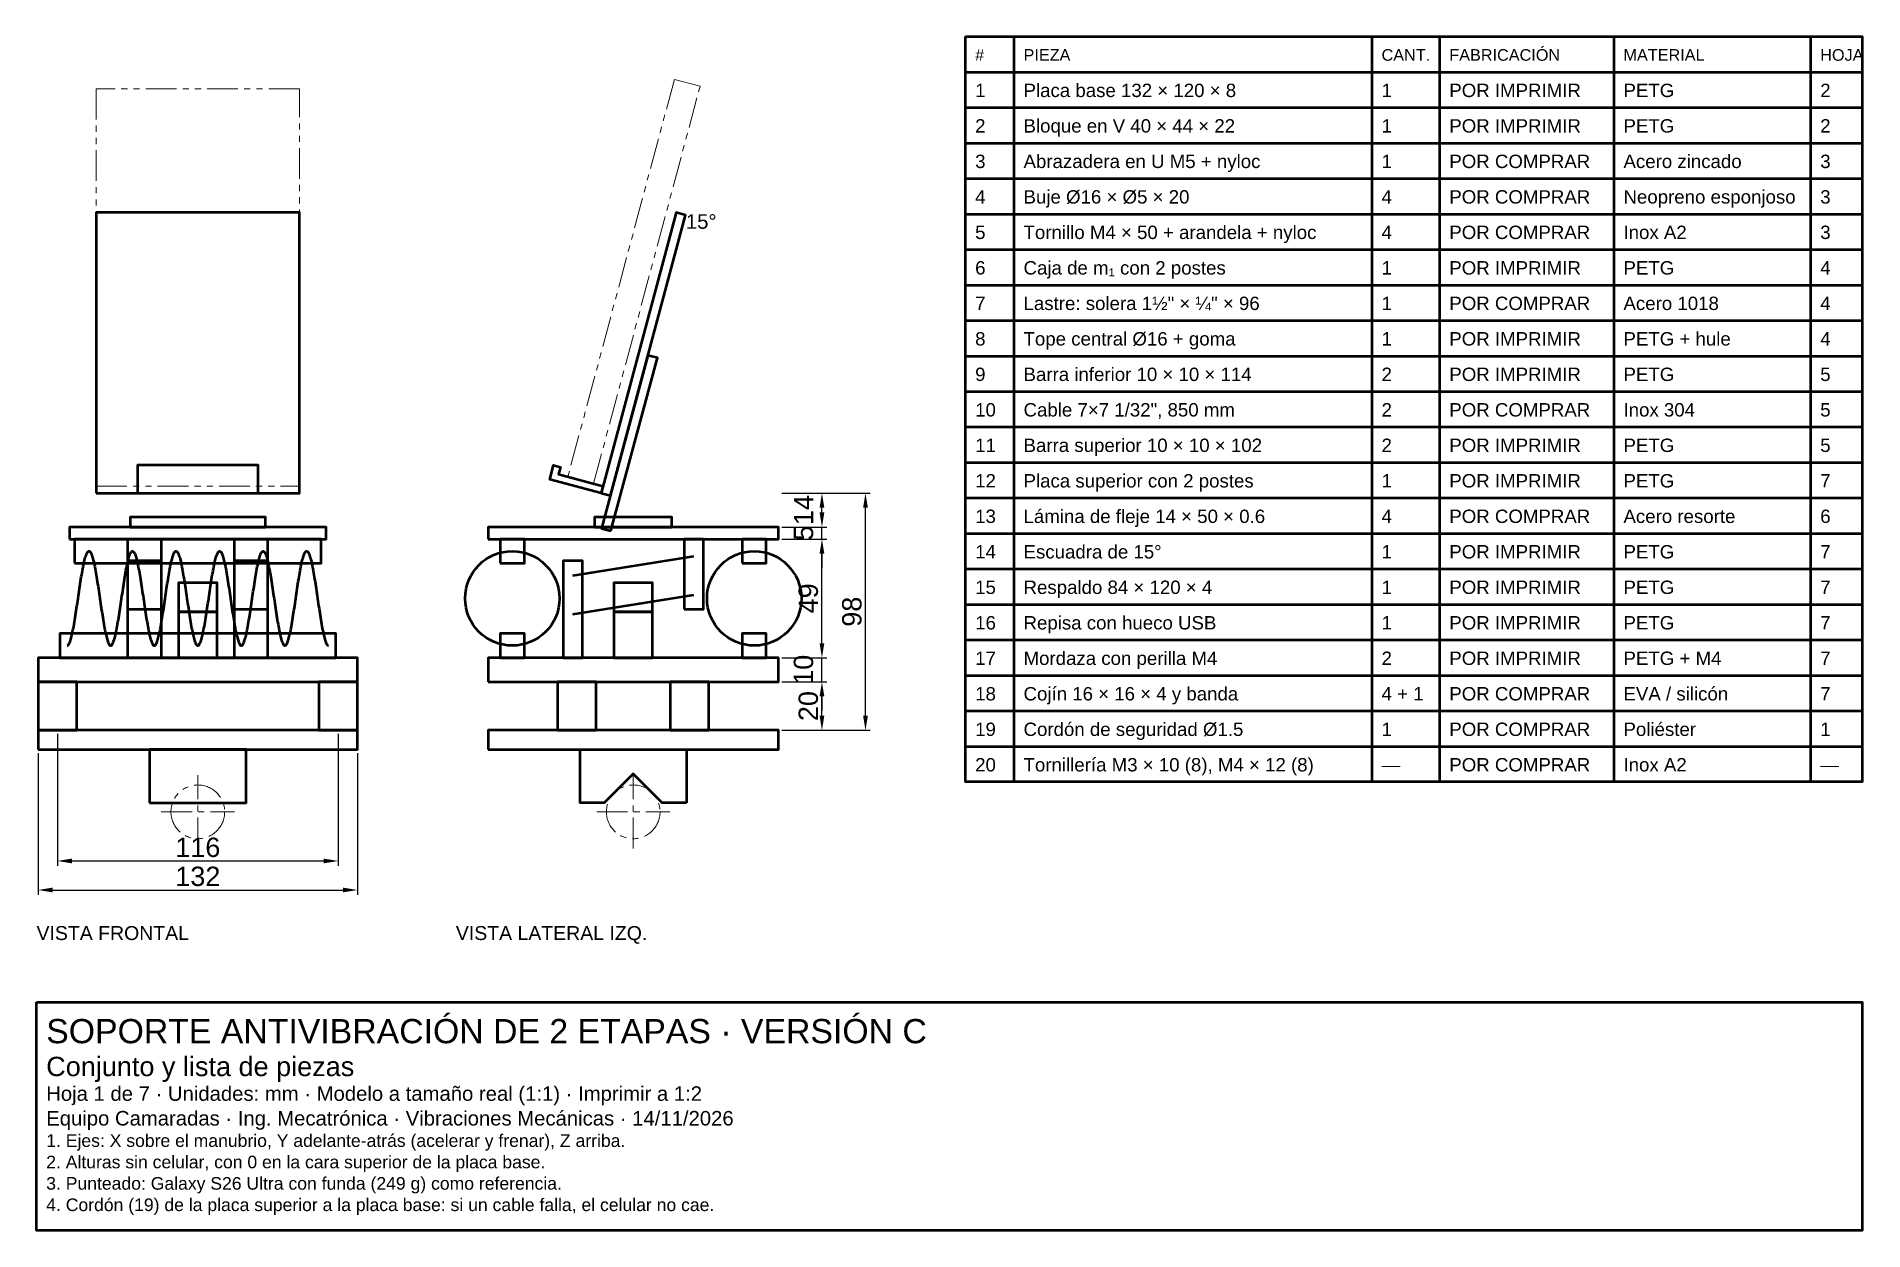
# Model space of a CAD drawing. Header units: millimetres. Extents: x 33 to 789, y -520 to -27.
import ezdxf

# ---------------------------------------------------------------- set-up
doc = ezdxf.new("R2010")
doc.units = ezdxf.units.MM
doc.header["$LTSCALE"] = 4
doc.linetypes.add('CENTER', pattern=[5.08, 3.175, -0.635, 0.635, -0.635])
doc.linetypes.add('PHANTOM', pattern=[6.35, 3.175, -0.635, 0.635, -0.635, 0.635, -0.635])
for name, color, linetype, lineweight in [('CONTORNO', 7, 'Continuous', 50), ('COTAS', 4, 'Continuous', 18), ('EJES', 1, 'CENTER', 18), ('REFERENCIA', 9, 'PHANTOM', 18), ('TEXTO', 3, 'Continuous', 25)]:
    doc.layers.add(name, color=color, linetype=linetype, lineweight=lineweight)
doc.styles.get("Standard").update_dxf_attribs({"font": 'arial.ttf'})
doc.dimstyles.new('PLANO', dxfattribs={"dimscale": 2, "dimtxt": 4, "dimasz": 3, "dimexe": 1, "dimexo": 0.7, "dimgap": 0.8, "dimtad": 1, "dimdec": 1, "dimdsep": 46, "dimtxsty": 'Standard', "dimcen": 2.5, "dimclrd": 256, "dimclre": 256, "dimclrt": 256, "dimazin": 3, "dimtfac": 1, "dimtmove": 0, "dimatfit": 3})

msp = doc.modelspace()

# ---------------------------------------------------------------- texts
at = {"layer": 'COTAS'}
msp.add_text('15°', height=6, dxfattribs=at).set_placement((301.76, -106.09))
at = {"layer": 'TEXTO'}
for s, height, p in [('#', 4.8, (421.33, -36.67)), ('PIEZA', 4.8, (441.33, -36.67)), ('CANT.', 4.8, (589.33, -36.67)), ('FABRICACIÓN', 4.8, (617.33, -36.67)), ('MATERIAL', 4.8, (689.33, -36.67)), ('HOJA', 4.8, (770.67, -36.67)), ('1', 5.52, (421.33, -51.67)), ('Placa base 132 × 120 × 8', 5.52, (441.33, -51.67)), ('1', 5.52, (589.33, -51.67)), ('POR IMPRIMIR', 5.52, (617.33, -51.67)), ('PETG', 5.52, (689.33, -51.67)), ('2', 5.52, (770.67, -51.67)), ('2', 5.52, (421.33, -66.33)), ('Bloque en V 40 × 44 × 22', 5.52, (441.33, -66.33)), ('1', 5.52, (589.33, -66.33)), ('POR IMPRIMIR', 5.52, (617.33, -66.33)), ('PETG', 5.52, (689.33, -66.33)), ('2', 5.52, (770.67, -66.33)), ('3', 5.52, (421.33, -81)), ('Abrazadera en U M5 + nyloc', 5.52, (441.33, -81)), ('1', 5.52, (589.33, -81)), ('POR COMPRAR', 5.52, (617.33, -81)), ('Acero zincado', 5.52, (689.33, -81)), ('3', 5.52, (770.67, -81)), ('4', 5.52, (421.33, -95.67)), ('Buje Ø16 × Ø5 × 20', 5.52, (441.33, -95.67)), ('4', 5.52, (589.33, -95.67)), ('POR COMPRAR', 5.52, (617.33, -95.67)), ('Neopreno esponjoso', 5.52, (689.33, -95.67)), ('3', 5.52, (770.67, -95.67)), ('5', 5.52, (421.33, -110.33)), ('Tornillo M4 × 50 + arandela + nyloc', 5.52, (441.33, -110.33)), ('4', 5.52, (589.33, -110.33)), ('POR COMPRAR', 5.52, (617.33, -110.33)), ('Inox A2', 5.52, (689.33, -110.33)), ('3', 5.52, (770.67, -110.33)), ('6', 5.52, (421.33, -125)), ('Caja de m₁ con 2 postes', 5.52, (441.33, -125)), ('1', 5.52, (589.33, -125)), ('POR IMPRIMIR', 5.52, (617.33, -125)), ('PETG', 5.52, (689.33, -125)), ('4', 5.52, (770.67, -125)), ('7', 5.52, (421.33, -139.67)), ('Lastre: solera 1½" × ¼" × 96', 5.52, (441.33, -139.67)), ('1', 5.52, (589.33, -139.67)), ('POR COMPRAR', 5.52, (617.33, -139.67)), ('Acero 1018', 5.52, (689.33, -139.67)), ('4', 5.52, (770.67, -139.67)), ('8', 5.52, (421.33, -154.33)), ('Tope central Ø16 + goma', 5.52, (441.33, -154.33)), ('1', 5.52, (589.33, -154.33)), ('POR IMPRIMIR', 5.52, (617.33, -154.33)), ('PETG + hule', 5.52, (689.33, -154.33)), ('4', 5.52, (770.67, -154.33)), ('9', 5.52, (421.33, -169)), ('Barra inferior 10 × 10 × 114', 5.52, (441.33, -169)), ('2', 5.52, (589.33, -169)), ('POR IMPRIMIR', 5.52, (617.33, -169)), ('PETG', 5.52, (689.33, -169)), ('5', 5.52, (770.67, -169)), ('10', 5.52, (421.33, -183.67)), ('Cable 7×7 1/32", 850 mm', 5.52, (441.33, -183.67)), ('2', 5.52, (589.33, -183.67)), ('POR COMPRAR', 5.52, (617.33, -183.67)), ('Inox 304', 5.52, (689.33, -183.67)), ('5', 5.52, (770.67, -183.67)), ('11', 5.52, (421.33, -198.33)), ('Barra superior 10 × 10 × 102', 5.52, (441.33, -198.33)), ('2', 5.52, (589.33, -198.33)), ('POR IMPRIMIR', 5.52, (617.33, -198.33)), ('PETG', 5.52, (689.33, -198.33)), ('5', 5.52, (770.67, -198.33)), ('12', 5.52, (421.33, -213)), ('Placa superior con 2 postes', 5.52, (441.33, -213)), ('1', 5.52, (589.33, -213)), ('POR IMPRIMIR', 5.52, (617.33, -213)), ('PETG', 5.52, (689.33, -213)), ('7', 5.52, (770.67, -213)), ('13', 5.52, (421.33, -227.67)), ('Lámina de fleje 14 × 50 × 0.6', 5.52, (441.33, -227.67)), ('4', 5.52, (589.33, -227.67)), ('POR COMPRAR', 5.52, (617.33, -227.67)), ('Acero resorte', 5.52, (689.33, -227.67)), ('6', 5.52, (770.67, -227.67)), ('14', 5.52, (421.33, -242.33)), ('Escuadra de 15°', 5.52, (441.33, -242.33)), ('1', 5.52, (589.33, -242.33)), ('POR IMPRIMIR', 5.52, (617.33, -242.33)), ('PETG', 5.52, (689.33, -242.33)), ('7', 5.52, (770.67, -242.33)), ('15', 5.52, (421.33, -257)), ('Respaldo 84 × 120 × 4', 5.52, (441.33, -257)), ('1', 5.52, (589.33, -257)), ('POR IMPRIMIR', 5.52, (617.33, -257)), ('PETG', 5.52, (689.33, -257)), ('7', 5.52, (770.67, -257)), ('16', 5.52, (421.33, -271.67)), ('Repisa con hueco USB', 5.52, (441.33, -271.67)), ('1', 5.52, (589.33, -271.67)), ('POR IMPRIMIR', 5.52, (617.33, -271.67)), ('PETG', 5.52, (689.33, -271.67)), ('7', 5.52, (770.67, -271.67)), ('17', 5.52, (421.33, -286.33)), ('Mordaza con perilla M4', 5.52, (441.33, -286.33)), ('2', 5.52, (589.33, -286.33)), ('POR IMPRIMIR', 5.52, (617.33, -286.33)), ('PETG + M4', 5.52, (689.33, -286.33)), ('7', 5.52, (770.67, -286.33)), ('18', 5.52, (421.33, -301)), ('Cojín 16 × 16 × 4 y banda', 5.52, (441.33, -301)), ('4 + 1', 5.52, (589.33, -301)), ('POR COMPRAR', 5.52, (617.33, -301)), ('EVA / silicón', 5.52, (689.33, -301)), ('7', 5.52, (770.67, -301)), ('19', 5.52, (421.33, -315.67)), ('Cordón de seguridad Ø1.5', 5.52, (441.33, -315.67)), ('1', 5.52, (589.33, -315.67)), ('POR COMPRAR', 5.52, (617.33, -315.67)), ('Poliéster', 5.52, (689.33, -315.67)), ('1', 5.52, (770.67, -315.67)), ('20', 5.52, (421.33, -330.33)), ('Tornillería M3 × 10 (8), M4 × 12 (8)', 5.52, (441.33, -330.33)), ('POR COMPRAR', 5.52, (617.33, -330.33)), ('Inox A2', 5.52, (689.33, -330.33)), ('—', 5.52, (589.33, -330.33)), ('—', 5.52, (770.67, -330.33)), ('VISTA FRONTAL', 5.76, (33.33, -400)), ('VISTA LATERAL IZQ.', 5.76, (206.67, -400)), ('SOPORTE ANTIVIBRACIÓN DE 2 ETAPAS · VERSIÓN C', 10, (37.33, -442.64)), ('Conjunto y lista de piezas', 8, (37.33, -456.24)), ('Hoja 1 de 7 · Unidades: mm · Modelo a tamaño real (1:1) · Imprimir a 1:2', 6, (37.33, -466.44)), ('Equipo Camaradas · Ing. Mecatrónica · Vibraciones Mecánicas · 14/11/2026', 6, (37.33, -476.64)), ('1. Ejes: X sobre el manubrio, Y adelante-atrás (acelerar y frenar), Z arriba.', 5.2, (37.33, -485.48)), ('2. Alturas sin celular, con 0 en la cara superior de la placa base.', 5.2, (37.33, -494.32)), ('3. Punteado: Galaxy S26 Ultra con funda (249 g) como referencia.', 5.2, (37.33, -503.16)), ('4. Cordón (19) de la placa superior a la placa base: si un cable falla, el celular no cae.', 5.2, (37.33, -512))]:
    msp.add_text(s, height=height, dxfattribs=at).set_placement(p)

# ---------------------------------------------------------------- dimensions: what is measured, and where the dimension line sits
at = {"layer": 'COTAS'}
for base, p1, p2 in [((358, -229.33), (340, -229.33), (340, -215.33)), ((376, -313.33), (340, -313.33), (340, -215.33)), ((358, -234.33), (340, -234.33), (340, -229.33)), ((358, -283.33), (340, -283.33), (340, -234.33)), ((358, -293.33), (340, -293.33), (340, -283.33)), ((358, -313.33), (340, -313.33), (340, -293.33))]:
    msp.add_linear_dim(base=base, p1=p1, p2=p2, angle=90, dimstyle='PLANO', dxfattribs=at).render()
for base, p1, p2 in [((42, -367.33), (42, -313.33), (158, -313.33)), ((34, -379.33), (34, -321.33), (166, -321.33))]:
    msp.add_linear_dim(base=base, p1=p1, p2=p2, dimstyle='PLANO', dxfattribs=at).render()

# ---------------------------------------------------------------- linework, layer by layer
at = {"layer": 'CONTORNO'}
for p, q in [((437.33, -26.67), (437.33, -334.67)), ((585.33, -26.67), (585.33, -334.67)), ((613.33, -26.67), (613.33, -334.67)), ((685.33, -26.67), (685.33, -334.67)), ((766.67, -26.67), (766.67, -334.67)), ((417.33, -41.33), (788, -41.33)), ((417.33, -56), (788, -56)), ((417.33, -70.67), (788, -70.67)), ((417.33, -85.33), (788, -85.33)), ((417.33, -100), (788, -100)), ((417.33, -114.67), (788, -114.67)), ((417.33, -129.33), (788, -129.33)), ((417.33, -144), (788, -144)), ((417.33, -158.67), (788, -158.67)), ((417.33, -173.33), (788, -173.33)), ((417.33, -188), (788, -188)), ((417.33, -202.67), (788, -202.67)), ((417.33, -217.33), (788, -217.33)), ((417.33, -232), (788, -232)), ((255, -249.33), (305, -241.33)), ((417.33, -246.67), (788, -246.67)), ((255, -265.33), (305, -257.33)), ((417.33, -261.33), (788, -261.33)), ((417.33, -276), (788, -276)), ((417.33, -290.67), (788, -290.67)), ((417.33, -305.33), (788, -305.33)), ((417.33, -320), (788, -320))]:
    msp.add_line(p, q, dxfattribs=at)
for points in [[(417.33, -26.67), (788, -26.67), (788, -334.67), (417.33, -334.67)], [(58, -215.33), (142, -215.33), (142, -99.42), (58, -99.42)], [(270.56, -216.37), (301.62, -100.46), (297.76, -99.42), (266.7, -215.33)], [(270.8, -230.93), (289.96, -159.45), (286.09, -158.41), (266.94, -229.89)], [(75, -215.33), (125, -215.33), (125, -203.74), (75, -203.74)], [(266.7, -215.33), (245.45, -209.64), (247, -203.84), (249.9, -204.62), (249.12, -207.52), (267.48, -212.44)], [(72, -229.33), (128, -229.33), (128, -225.33), (72, -225.33)], [(264, -229.33), (296, -229.33), (296, -225.33), (264, -225.33)], [(47, -234.33), (153, -234.33), (153, -229.33), (47, -229.33)], [(220, -234.33), (340, -234.33), (340, -229.33), (220, -229.33)], [(49, -244.33), (151, -244.33), (151, -234.33), (49, -234.33)], [(71, -263.33), (85, -263.33), (85, -234.33), (71, -234.33)], [(115, -263.33), (129, -263.33), (129, -234.33), (115, -234.33)], [(225, -244.33), (235, -244.33), (235, -234.33), (225, -234.33)], [(301, -263.33), (309, -263.33), (309, -234.33), (301, -234.33)], [(325, -244.33), (335, -244.33), (335, -234.33), (325, -234.33)], [(71, -283.33), (85, -283.33), (85, -243.33), (71, -243.33)], [(115, -283.33), (129, -283.33), (129, -243.33), (115, -243.33)], [(251, -283.33), (259, -283.33), (259, -243.33), (251, -243.33)], [(92, -264.33), (108, -264.33), (108, -252.33), (92, -252.33)], [(272, -264.33), (288, -264.33), (288, -252.33), (272, -252.33)], [(92, -283.33), (108, -283.33), (108, -264.33), (92, -264.33)], [(272, -283.33), (288, -283.33), (288, -264.33), (272, -264.33)], [(43, -283.33), (157, -283.33), (157, -273.33), (43, -273.33)], [(225, -283.33), (235, -283.33), (235, -273.33), (225, -273.33)], [(325, -283.33), (335, -283.33), (335, -273.33), (325, -273.33)], [(34, -293.33), (166, -293.33), (166, -283.33), (34, -283.33)], [(220, -293.33), (340, -293.33), (340, -283.33), (220, -283.33)], [(34, -313.33), (50, -313.33), (50, -293.33), (34, -293.33)], [(150, -313.33), (166, -313.33), (166, -293.33), (150, -293.33)], [(248.7, -313.33), (264.7, -313.33), (264.7, -293.33), (248.7, -293.33)], [(295.3, -313.33), (311.3, -313.33), (311.3, -293.33), (295.3, -293.33)], [(34, -321.33), (166, -321.33), (166, -313.33), (34, -313.33)], [(220, -321.33), (340, -321.33), (340, -313.33), (220, -313.33)], [(80, -343.33), (120, -343.33), (120, -321.33), (80, -321.33)], [(302, -343.33), (292, -343.33), (280, -331.33), (268, -343.33), (258, -343.33), (258, -321.33), (302, -321.33)], [(33.33, -425.64), (788, -425.64), (788, -520), (33.33, -520)]]:
    msp.add_lwpolyline(points, close=True, dxfattribs=at)
msp.add_lwpolyline([(46, -278.33), (46.15, -278.31), (46.3, -278.23), (46.45, -278.09), (46.6, -277.91), (46.75, -277.67), (46.9, -277.38), (47.05, -277.04), (47.2, -276.65), (47.35, -276.21), (47.5, -275.72), (47.65, -275.19), (47.8, -274.61), (47.95, -273.99), (48.1, -273.32), (48.25, -272.62), (48.4, -271.88), (48.55, -271.11), (48.7, -270.3), (48.85, -269.45), (49, -268.58), (49.15, -267.69), (49.3, -266.76), (49.45, -265.82), (49.6, -264.86), (49.75, -263.88), (49.9, -262.89), (50.05, -261.88), (50.2, -260.87), (50.35, -259.85), (50.5, -258.83), (50.65, -257.81), (50.8, -256.8), (50.95, -255.78), (51.1, -254.78), (51.25, -253.79), (51.4, -252.81), (51.55, -251.85), (51.7, -250.9), (51.85, -249.98), (52, -249.08), (52.15, -248.21), (52.3, -247.37), (52.45, -246.56), (52.6, -245.79), (52.75, -245.04), (52.9, -244.34), (53.05, -243.68), (53.2, -243.06), (53.35, -242.48), (53.5, -241.95), (53.65, -241.46), (53.8, -241.02), (53.95, -240.63), (54.1, -240.29), (54.25, -240), (54.4, -239.76), (54.55, -239.57), (54.7, -239.44), (54.85, -239.36), (55, -239.33), (55.15, -239.36), (55.3, -239.44), (55.45, -239.57), (55.6, -239.76), (55.75, -240), (55.9, -240.29), (56.05, -240.63), (56.2, -241.02), (56.35, -241.46), (56.5, -241.95), (56.65, -242.48), (56.8, -243.06), (56.95, -243.68), (57.1, -244.34), (57.25, -245.04), (57.4, -245.79), (57.55, -246.56), (57.7, -247.37), (57.85, -248.21), (58, -249.08), (58.15, -249.98), (58.3, -250.9), (58.45, -251.85), (58.6, -252.81), (58.75, -253.79), (58.9, -254.78), (59.05, -255.78), (59.2, -256.8), (59.35, -257.81), (59.5, -258.83), (59.65, -259.85), (59.8, -260.87), (59.95, -261.88), (60.1, -262.89), (60.25, -263.88), (60.4, -264.86), (60.55, -265.82), (60.7, -266.76), (60.85, -267.69), (61, -268.58), (61.15, -269.45), (61.3, -270.3), (61.45, -271.11), (61.6, -271.88), (61.75, -272.62), (61.9, -273.32), (62.05, -273.99), (62.2, -274.61), (62.35, -275.19), (62.5, -275.72), (62.65, -276.21), (62.8, -276.65), (62.95, -277.04), (63.1, -277.38), (63.25, -277.67), (63.4, -277.91), (63.55, -278.09), (63.7, -278.23), (63.85, -278.31), (64, -278.33), (64.15, -278.31), (64.3, -278.23), (64.45, -278.09), (64.6, -277.91), (64.75, -277.67), (64.9, -277.38), (65.05, -277.04), (65.2, -276.65), (65.35, -276.21), (65.5, -275.72), (65.65, -275.19), (65.8, -274.61), (65.95, -273.99), (66.1, -273.32), (66.25, -272.62), (66.4, -271.88), (66.55, -271.11), (66.7, -270.3), (66.85, -269.45), (67, -268.58), (67.15, -267.69), (67.3, -266.76), (67.45, -265.82), (67.6, -264.86), (67.75, -263.88), (67.9, -262.89), (68.05, -261.88), (68.2, -260.87), (68.35, -259.85), (68.5, -258.83), (68.65, -257.81), (68.8, -256.8), (68.95, -255.78), (69.1, -254.78), (69.25, -253.79), (69.4, -252.81), (69.55, -251.85), (69.7, -250.9), (69.85, -249.98), (70, -249.08), (70.15, -248.21), (70.3, -247.37), (70.45, -246.56), (70.6, -245.79), (70.75, -245.04), (70.9, -244.34), (71.05, -243.68), (71.2, -243.06), (71.35, -242.48), (71.5, -241.95), (71.65, -241.46), (71.8, -241.02), (71.95, -240.63), (72.1, -240.29), (72.25, -240), (72.4, -239.76), (72.55, -239.57), (72.7, -239.44), (72.85, -239.36), (73, -239.33), (73.15, -239.36), (73.3, -239.44), (73.45, -239.57), (73.6, -239.76), (73.75, -240), (73.9, -240.29), (74.05, -240.63), (74.2, -241.02), (74.35, -241.46), (74.5, -241.95), (74.65, -242.48), (74.8, -243.06), (74.95, -243.68), (75.1, -244.34), (75.25, -245.04), (75.4, -245.79), (75.55, -246.56), (75.7, -247.37), (75.85, -248.21), (76, -249.08), (76.15, -249.98), (76.3, -250.9), (76.45, -251.85), (76.6, -252.81), (76.75, -253.79), (76.9, -254.78), (77.05, -255.78), (77.2, -256.8), (77.35, -257.81), (77.5, -258.83), (77.65, -259.85), (77.8, -260.87), (77.95, -261.88), (78.1, -262.89), (78.25, -263.88), (78.4, -264.86), (78.55, -265.82), (78.7, -266.76), (78.85, -267.69), (79, -268.58), (79.15, -269.45), (79.3, -270.3), (79.45, -271.11), (79.6, -271.88), (79.75, -272.62), (79.9, -273.32), (80.05, -273.99), (80.2, -274.61), (80.35, -275.19), (80.5, -275.72), (80.65, -276.21), (80.8, -276.65), (80.95, -277.04), (81.1, -277.38), (81.25, -277.67), (81.4, -277.91), (81.55, -278.09), (81.7, -278.23), (81.85, -278.31), (82, -278.33), (82.15, -278.31), (82.3, -278.23), (82.45, -278.09), (82.6, -277.91), (82.75, -277.67), (82.9, -277.38), (83.05, -277.04), (83.2, -276.65), (83.35, -276.21), (83.5, -275.72), (83.65, -275.19), (83.8, -274.61), (83.95, -273.99), (84.1, -273.32), (84.25, -272.62), (84.4, -271.88), (84.55, -271.11), (84.7, -270.3), (84.85, -269.45), (85, -268.58), (85.15, -267.69), (85.3, -266.76), (85.45, -265.82), (85.6, -264.86), (85.75, -263.88), (85.9, -262.89), (86.05, -261.88), (86.2, -260.87), (86.35, -259.85), (86.5, -258.83), (86.65, -257.81), (86.8, -256.8), (86.95, -255.78), (87.1, -254.78), (87.25, -253.79), (87.4, -252.81), (87.55, -251.85), (87.7, -250.9), (87.85, -249.98), (88, -249.08), (88.15, -248.21), (88.3, -247.37), (88.45, -246.56), (88.6, -245.79), (88.75, -245.04), (88.9, -244.34), (89.05, -243.68), (89.2, -243.06), (89.35, -242.48), (89.5, -241.95), (89.65, -241.46), (89.8, -241.02), (89.95, -240.63), (90.1, -240.29), (90.25, -240), (90.4, -239.76), (90.55, -239.57), (90.7, -239.44), (90.85, -239.36), (91, -239.33), (91.15, -239.36), (91.3, -239.44), (91.45, -239.57), (91.6, -239.76), (91.75, -240), (91.9, -240.29), (92.05, -240.63), (92.2, -241.02), (92.35, -241.46), (92.5, -241.95), (92.65, -242.48), (92.8, -243.06), (92.95, -243.68), (93.1, -244.34), (93.25, -245.04), (93.4, -245.79), (93.55, -246.56), (93.7, -247.37), (93.85, -248.21), (94, -249.08), (94.15, -249.98), (94.3, -250.9), (94.45, -251.85), (94.6, -252.81), (94.75, -253.79), (94.9, -254.78), (95.05, -255.78), (95.2, -256.8), (95.35, -257.81), (95.5, -258.83), (95.65, -259.85), (95.8, -260.87), (95.95, -261.88), (96.1, -262.89), (96.25, -263.88), (96.4, -264.86), (96.55, -265.82), (96.7, -266.76), (96.85, -267.69), (97, -268.58), (97.15, -269.45), (97.3, -270.3), (97.45, -271.11), (97.6, -271.88), (97.75, -272.62), (97.9, -273.32), (98.05, -273.99), (98.2, -274.61), (98.35, -275.19), (98.5, -275.72), (98.65, -276.21), (98.8, -276.65), (98.95, -277.04), (99.1, -277.38), (99.25, -277.67), (99.4, -277.91), (99.55, -278.09), (99.7, -278.23), (99.85, -278.31), (100, -278.33), (100.15, -278.31), (100.3, -278.23), (100.45, -278.09), (100.6, -277.91), (100.75, -277.67), (100.9, -277.38), (101.05, -277.04), (101.2, -276.65), (101.35, -276.21), (101.5, -275.72), (101.65, -275.19), (101.8, -274.61), (101.95, -273.99), (102.1, -273.32), (102.25, -272.62), (102.4, -271.88), (102.55, -271.11), (102.7, -270.3), (102.85, -269.45), (103, -268.58), (103.15, -267.69), (103.3, -266.76), (103.45, -265.82), (103.6, -264.86), (103.75, -263.88), (103.9, -262.89), (104.05, -261.88), (104.2, -260.87), (104.35, -259.85), (104.5, -258.83), (104.65, -257.81), (104.8, -256.8), (104.95, -255.78), (105.1, -254.78), (105.25, -253.79), (105.4, -252.81), (105.55, -251.85), (105.7, -250.9), (105.85, -249.98), (106, -249.08), (106.15, -248.21), (106.3, -247.37), (106.45, -246.56), (106.6, -245.79), (106.75, -245.04), (106.9, -244.34), (107.05, -243.68), (107.2, -243.06), (107.35, -242.48), (107.5, -241.95), (107.65, -241.46), (107.8, -241.02), (107.95, -240.63), (108.1, -240.29), (108.25, -240), (108.4, -239.76), (108.55, -239.57), (108.7, -239.44), (108.85, -239.36), (109, -239.33), (109.15, -239.36), (109.3, -239.44), (109.45, -239.57), (109.6, -239.76), (109.75, -240), (109.9, -240.29), (110.05, -240.63), (110.2, -241.02), (110.35, -241.46), (110.5, -241.95), (110.65, -242.48), (110.8, -243.06), (110.95, -243.68), (111.1, -244.34), (111.25, -245.04), (111.4, -245.79), (111.55, -246.56), (111.7, -247.37), (111.85, -248.21), (112, -249.08), (112.15, -249.98), (112.3, -250.9), (112.45, -251.85), (112.6, -252.81), (112.75, -253.79), (112.9, -254.78), (113.05, -255.78), (113.2, -256.8), (113.35, -257.81), (113.5, -258.83), (113.65, -259.85), (113.8, -260.87), (113.95, -261.88), (114.1, -262.89), (114.25, -263.88), (114.4, -264.86), (114.55, -265.82), (114.7, -266.76), (114.85, -267.69), (115, -268.58), (115.15, -269.45), (115.3, -270.3), (115.45, -271.11), (115.6, -271.88), (115.75, -272.62), (115.9, -273.32), (116.05, -273.99), (116.2, -274.61), (116.35, -275.19), (116.5, -275.72), (116.65, -276.21), (116.8, -276.65), (116.95, -277.04), (117.1, -277.38), (117.25, -277.67), (117.4, -277.91), (117.55, -278.09), (117.7, -278.23), (117.85, -278.31), (118, -278.33), (118.15, -278.31), (118.3, -278.23), (118.45, -278.09), (118.6, -277.91), (118.75, -277.67), (118.9, -277.38), (119.05, -277.04), (119.2, -276.65), (119.35, -276.21), (119.5, -275.72), (119.65, -275.19), (119.8, -274.61), (119.95, -273.99), (120.1, -273.32), (120.25, -272.62), (120.4, -271.88), (120.55, -271.11), (120.7, -270.3), (120.85, -269.45), (121, -268.58), (121.15, -267.69), (121.3, -266.76), (121.45, -265.82), (121.6, -264.86), (121.75, -263.88), (121.9, -262.89), (122.05, -261.88), (122.2, -260.87), (122.35, -259.85), (122.5, -258.83), (122.65, -257.81), (122.8, -256.8), (122.95, -255.78), (123.1, -254.78), (123.25, -253.79), (123.4, -252.81), (123.55, -251.85), (123.7, -250.9), (123.85, -249.98), (124, -249.08), (124.15, -248.21), (124.3, -247.37), (124.45, -246.56), (124.6, -245.79), (124.75, -245.04), (124.9, -244.34), (125.05, -243.68), (125.2, -243.06), (125.35, -242.48), (125.5, -241.95), (125.65, -241.46), (125.8, -241.02), (125.95, -240.63), (126.1, -240.29), (126.25, -240), (126.4, -239.76), (126.55, -239.57), (126.7, -239.44), (126.85, -239.36), (127, -239.33), (127.15, -239.36), (127.3, -239.44), (127.45, -239.57), (127.6, -239.76), (127.75, -240), (127.9, -240.29), (128.05, -240.63), (128.2, -241.02), (128.35, -241.46), (128.5, -241.95), (128.65, -242.48), (128.8, -243.06), (128.95, -243.68), (129.1, -244.34), (129.25, -245.04), (129.4, -245.79), (129.55, -246.56), (129.7, -247.37), (129.85, -248.21), (130, -249.08), (130.15, -249.98), (130.3, -250.9), (130.45, -251.85), (130.6, -252.81), (130.75, -253.79), (130.9, -254.78), (131.05, -255.78), (131.2, -256.8), (131.35, -257.81), (131.5, -258.83), (131.65, -259.85), (131.8, -260.87), (131.95, -261.88), (132.1, -262.89), (132.25, -263.88), (132.4, -264.86), (132.55, -265.82), (132.7, -266.76), (132.85, -267.69), (133, -268.58), (133.15, -269.45), (133.3, -270.3), (133.45, -271.11), (133.6, -271.88), (133.75, -272.62), (133.9, -273.32), (134.05, -273.99), (134.2, -274.61), (134.35, -275.19), (134.5, -275.72), (134.65, -276.21), (134.8, -276.65), (134.95, -277.04), (135.1, -277.38), (135.25, -277.67), (135.4, -277.91), (135.55, -278.09), (135.7, -278.23), (135.85, -278.31), (136, -278.33), (136.15, -278.31), (136.3, -278.23), (136.45, -278.09), (136.6, -277.91), (136.75, -277.67), (136.9, -277.38), (137.05, -277.04), (137.2, -276.65), (137.35, -276.21), (137.5, -275.72), (137.65, -275.19), (137.8, -274.61), (137.95, -273.99), (138.1, -273.32), (138.25, -272.62), (138.4, -271.88), (138.55, -271.11), (138.7, -270.3), (138.85, -269.45), (139, -268.58), (139.15, -267.69), (139.3, -266.76), (139.45, -265.82), (139.6, -264.86), (139.75, -263.88), (139.9, -262.89), (140.05, -261.88), (140.2, -260.87), (140.35, -259.85), (140.5, -258.83), (140.65, -257.81), (140.8, -256.8), (140.95, -255.78), (141.1, -254.78), (141.25, -253.79), (141.4, -252.81), (141.55, -251.85), (141.7, -250.9), (141.85, -249.98), (142, -249.08), (142.15, -248.21), (142.3, -247.37), (142.45, -246.56), (142.6, -245.79), (142.75, -245.04), (142.9, -244.34), (143.05, -243.68), (143.2, -243.06), (143.35, -242.48), (143.5, -241.95), (143.65, -241.46), (143.8, -241.02), (143.95, -240.63), (144.1, -240.29), (144.25, -240), (144.4, -239.76), (144.55, -239.57), (144.7, -239.44), (144.85, -239.36), (145, -239.33), (145.15, -239.36), (145.3, -239.44), (145.45, -239.57), (145.6, -239.76), (145.75, -240), (145.9, -240.29), (146.05, -240.63), (146.2, -241.02), (146.35, -241.46), (146.5, -241.95), (146.65, -242.48), (146.8, -243.06), (146.95, -243.68), (147.1, -244.34), (147.25, -245.04), (147.4, -245.79), (147.55, -246.56), (147.7, -247.37), (147.85, -248.21), (148, -249.08), (148.15, -249.98), (148.3, -250.9), (148.45, -251.85), (148.6, -252.81), (148.75, -253.79), (148.9, -254.78), (149.05, -255.78), (149.2, -256.8), (149.35, -257.81), (149.5, -258.83), (149.65, -259.85), (149.8, -260.87), (149.95, -261.88), (150.1, -262.89), (150.25, -263.88), (150.4, -264.86), (150.55, -265.82), (150.7, -266.76), (150.85, -267.69), (151, -268.58), (151.15, -269.45), (151.3, -270.3), (151.45, -271.11), (151.6, -271.88), (151.75, -272.62), (151.9, -273.32), (152.05, -273.99), (152.2, -274.61), (152.35, -275.19), (152.5, -275.72), (152.65, -276.21), (152.8, -276.65), (152.95, -277.04), (153.1, -277.38), (153.25, -277.67), (153.4, -277.91), (153.55, -278.09), (153.7, -278.23), (153.85, -278.31), (154, -278.33)], dxfattribs=at)
for centre in [(230, -258.83), (330, -258.83)]:
    msp.add_circle(centre, 19.5, dxfattribs=at)
at = {"layer": 'EJES'}
for p, q in [((100, -362.13), (100, -331.93)), ((280, -362.13), (280, -331.93)), ((84.9, -347.03), (115.1, -347.03)), ((264.9, -347.03), (295.1, -347.03))]:
    msp.add_line(p, q, dxfattribs=at)
at = {"layer": 'REFERENCIA'}
for points in [[(263.61, -211.4), (307.61, -47.19), (296.99, -44.35), (252.99, -208.55)], [(58, -212.44), (142, -212.44), (142, -48.23), (58, -48.23)]]:
    msp.add_lwpolyline(points, close=True, dxfattribs=at)
for centre in [(100, -347.03), (280, -347.03)]:
    msp.add_circle(centre, 11.1, dxfattribs=at)

msp.set_redraw_order([(e.dxf.handle, doc.entitydb.next_handle()) for e in msp.query("TEXT MTEXT ATTDEF DIMENSION ARC_DIMENSION")])  # texts and dimensions are drawn at this point

doc.saveas('drawing.dxf')
